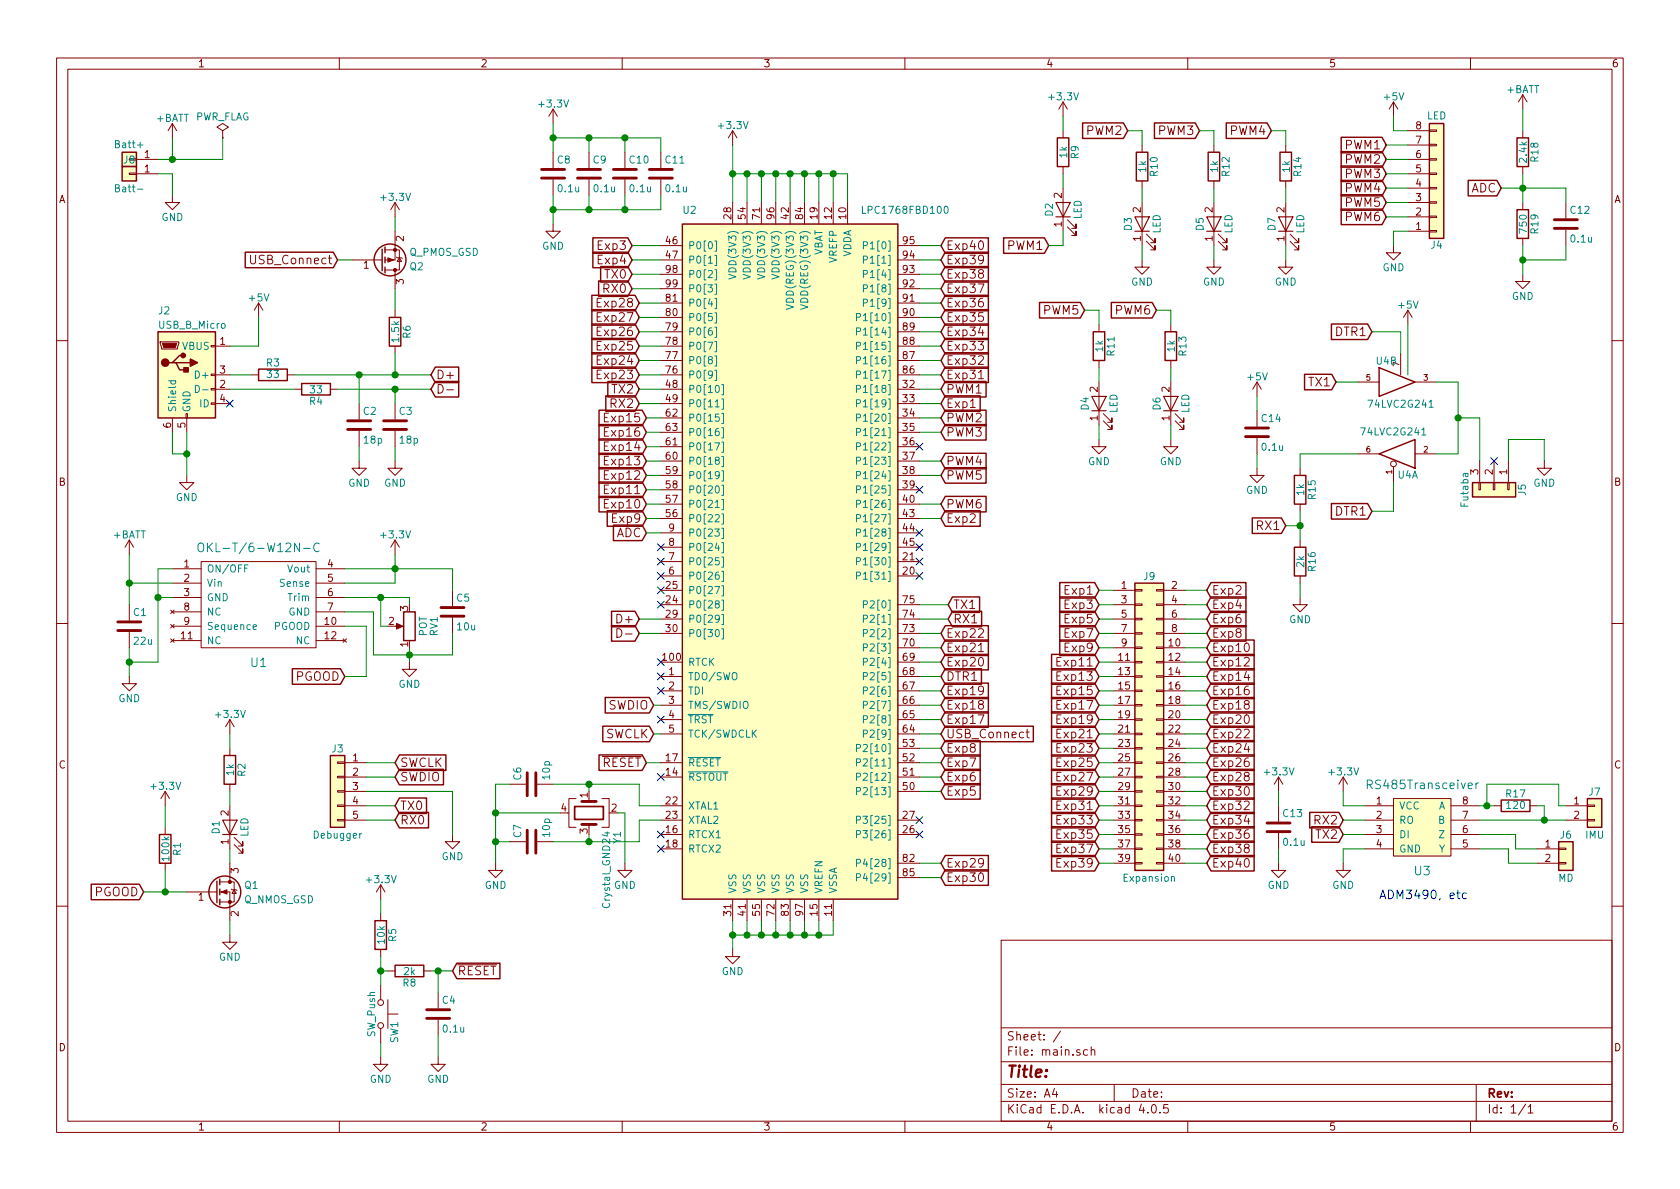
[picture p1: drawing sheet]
<svg xmlns="http://www.w3.org/2000/svg" width="297mm" height="210mm" viewBox="0 0 297 210" stroke-linecap="round" stroke-linejoin="round" font-family="sans-serif">
<defs><g id="words">
<text font-size="2.8" fill="#840000" x="178" y="190.5">Title:</text>
<g font-size="2.1" fill="#840000">
<text x="192.1" y="23.9">PWM2</text>
<text x="204.8" y="23.9">PWM3</text>
<text x="217.5" y="23.9">PWM4</text>
<text x="237.8" y="26.4">PWM1</text>
<text x="237.8" y="29">PWM2</text>
<text x="237.8" y="31.5">PWM3</text>
<text x="237.8" y="34">PWM4</text>
<text x="259.9" y="34">ADC</text>
<text x="237.8" y="36.6">PWM5</text>
<text x="237.8" y="39.1">PWM6</text>
<text x="44.6" y="46.7">USB_Connect</text>
<text x="105.8" y="44.2">Exp3</text>
<text x="105.8" y="46.7">Exp4</text>
<text x="167.3" y="46.7">Exp39</text>
<text x="167.3" y="44.2">Exp40</text>
<text x="178.1" y="44.2">PWM1</text>
<text x="106.7" y="51.8">RX0</text>
<text x="107" y="49.3">TX0</text>
<text x="167.3" y="51.8">Exp37</text>
<text x="167.3" y="49.3">Exp38</text>
<text x="105.9" y="59.4">Exp26</text>
<text x="105.9" y="56.9">Exp27</text>
<text x="105.9" y="54.4">Exp28</text>
<text x="167.3" y="59.4">Exp34</text>
<text x="167.3" y="56.9">Exp35</text>
<text x="167.3" y="54.4">Exp36</text>
<text x="184.5" y="55.6">PWM5</text>
<text x="197.2" y="55.6">PWM6</text>
<text x="236.1" y="59.4">DTR1</text>
<text x="105.9" y="64.5">Exp24</text>
<text x="105.9" y="62">Exp25</text>
<text x="167.3" y="64.5">Exp32</text>
<text x="167.3" y="62">Exp33</text>
<text x="77.1" y="67.1">D+</text>
<text x="105.9" y="67.1">Exp23</text>
<text x="108.2" y="69.6">TX2</text>
<text x="167.3" y="69.6">PWM1</text>
<text x="167.3" y="67.1">Exp31</text>
<text x="231.4" y="68.3">TX1</text>
<text x="107.1" y="77.2">Exp16</text>
<text x="107.1" y="74.7">Exp15</text>
<text x="108" y="72.1">RX2</text>
<text x="167.3" y="74.7">PWM2</text>
<text x="167.3" y="77.2">PWM3</text>
<text x="167.3" y="72.1">Exp1</text>
<text x="107.1" y="82.3">Exp13</text>
<text x="107.1" y="79.8">Exp14</text>
<text x="167.3" y="82.3">PWM4</text>
<text x="107.1" y="89.9">Exp10</text>
<text x="107.1" y="87.4">Exp11</text>
<text x="107.1" y="84.8">Exp12</text>
<text x="167.3" y="84.8">PWM5</text>
<text x="167.3" y="89.9">PWM6</text>
<text x="108.3" y="92.5">Exp9</text>
<text x="108.8" y="95">ADC</text>
<text x="167.3" y="92.5">Exp2</text>
<text x="222.3" y="93.7">RX1</text>
<text x="236.1" y="91.2">DTR1</text>
<text x="168.6" y="107.7">TX1</text>
<text x="188.3" y="105.2">Exp1</text>
<text x="188.3" y="107.7">Exp3</text>
<text x="214.3" y="105.2">Exp2</text>
<text x="214.3" y="107.7">Exp4</text>
<text x="109.3" y="110.2">D+</text>
<text x="167.3" y="112.8">Exp22</text>
<text x="168.6" y="110.2">RX1</text>
<text x="188.3" y="110.2">Exp5</text>
<text x="188.3" y="112.8">Exp7</text>
<text x="214.3" y="110.2">Exp6</text>
<text x="214.3" y="112.8">Exp8</text>
<text x="167.3" y="117.9">Exp20</text>
<text x="167.3" y="115.3">Exp21</text>
<text x="187.1" y="117.9">Exp11</text>
<text x="188.3" y="115.3">Exp9</text>
<text x="214.3" y="115.3">Exp10</text>
<text x="214.3" y="117.9">Exp12</text>
<text x="52.1" y="120.4">PGOOD</text>
<text x="107.5" y="125.5">SWDIO</text>
<text x="167.3" y="120.4">DTR1</text>
<text x="167.3" y="125.5">Exp18</text>
<text x="167.3" y="122.9">Exp19</text>
<text x="187.1" y="120.4">Exp13</text>
<text x="187.1" y="122.9">Exp15</text>
<text x="187.1" y="125.5">Exp17</text>
<text x="214.3" y="120.4">Exp14</text>
<text x="214.3" y="122.9">Exp16</text>
<text x="214.3" y="125.5">Exp18</text>
<text x="106.9" y="130.6">SWCLK</text>
<text x="167.3" y="130.6">USB_Connect</text>
<text x="167.3" y="128">Exp17</text>
<text x="187.1" y="128">Exp19</text>
<text x="187.1" y="130.6">Exp21</text>
<text x="214.3" y="128">Exp20</text>
<text x="214.3" y="130.6">Exp22</text>
<text x="70.8" y="135.6">SWCLK</text>
<text x="106.3" y="135.6">RESET</text>
<text x="167.3" y="135.6">Exp7</text>
<text x="167.3" y="133.1">Exp8</text>
<text x="187.1" y="133.1">Exp23</text>
<text x="187.1" y="135.6">Exp25</text>
<text x="214.3" y="133.1">Exp24</text>
<text x="214.3" y="135.6">Exp26</text>
<text x="70.8" y="138.2">SWDIO</text>
<text x="70.8" y="143.3">TX0</text>
<text x="167.3" y="140.7">Exp5</text>
<text x="167.3" y="138.2">Exp6</text>
<text x="187.1" y="138.2">Exp27</text>
<text x="187.1" y="140.7">Exp29</text>
<text x="187.1" y="143.3">Exp31</text>
<text x="214.3" y="138.2">Exp28</text>
<text x="214.3" y="140.7">Exp30</text>
<text x="214.3" y="143.3">Exp32</text>
<text x="70.8" y="145.8">RX0</text>
<text x="187.1" y="145.8">Exp33</text>
<text x="187.1" y="148.3">Exp35</text>
<text x="214.3" y="145.8">Exp34</text>
<text x="214.3" y="148.3">Exp36</text>
<text x="232.4" y="145.8">RX2</text>
<text x="232.7" y="148.3">TX2</text>
<text x="167.3" y="153.4">Exp29</text>
<text x="167.3" y="156">Exp30</text>
<text x="187.1" y="150.9">Exp37</text>
<text x="187.1" y="153.4">Exp39</text>
<text x="214.3" y="150.9">Exp38</text>
<text x="214.3" y="153.4">Exp40</text>
<text x="16.6" y="158.5">PGOOD</text>
<text x="80.9" y="172.5">RESET</text>
<text x="178" y="184">Sheet: /</text>
<text x="178" y="186.7">File: main.sch</text>
<text x="178" y="196.9">KiCad E.D.A. kicad 4.0.5</text>
<text x="178" y="194.1">Size: A4</text>
<text x="200" y="194.1">Date:</text>
<text x="263" y="194.1">Rev:</text>
<text x="263" y="196.9">Id: 1/1</text>
</g>
<g font-size="2.1" fill="#008484">
<text x="37.2" y="97.6">OKL-T/6-W12N-C</text>
<text x="44.4" y="118">U1</text>
<text x="242.3" y="139.5">RS485Transceiver</text>
<text x="250.1" y="154.8">U3</text>
</g>
<text font-size="2.1" fill="#0000c2" x="243.8" y="159">ADM3490, etc</text>
<g font-size="1.8" fill="#840000">
<text x="35" y="11.9">1</text>
<text x="85" y="11.9">2</text>
<text x="135" y="11.9">3</text>
<text x="185" y="11.9">4</text>
<text x="235" y="11.9">5</text>
<text x="285" y="11.9">6</text>
<text x="250.3" y="22.9">8</text>
<text x="25.6" y="27.9">1</text>
<text x="250.3" y="27.9">6</text>
<text x="250.3" y="25.4">7</text>
<text x="10.4" y="35.9">A</text>
<text x="25.6" y="30.5">1</text>
<text x="187.7" y="35" transform="rotate(-90 187.7 35)">2</text>
<text x="250.3" y="35.6">3</text>
<text x="250.3" y="33">4</text>
<text x="250.3" y="30.5">5</text>
<text x="285.4" y="35.9">A</text>
<text x="129.3" y="38.7" transform="rotate(-90 129.3 38.7)">28</text>
<text x="131.8" y="38.7" transform="rotate(-90 131.8 38.7)">54</text>
<text x="134.4" y="38.7" transform="rotate(-90 134.4 38.7)">71</text>
<text x="136.9" y="38.7" transform="rotate(-90 136.9 38.7)">96</text>
<text x="139.4" y="38.7" transform="rotate(-90 139.4 38.7)">42</text>
<text x="142" y="38.7" transform="rotate(-90 142 38.7)">84</text>
<text x="144.5" y="38.7" transform="rotate(-90 144.5 38.7)">19</text>
<text x="147.1" y="38.7" transform="rotate(-90 147.1 38.7)">12</text>
<text x="149.6" y="38.7" transform="rotate(-90 149.6 38.7)">10</text>
<text x="187.7" y="40.1" transform="rotate(-90 187.7 40.1)">1</text>
<text x="201.7" y="37.6" transform="rotate(-90 201.7 37.6)">2</text>
<text x="214.4" y="37.6" transform="rotate(-90 214.4 37.6)">2</text>
<text x="227.1" y="37.6" transform="rotate(-90 227.1 37.6)">2</text>
<text x="250.3" y="40.6">1</text>
<text x="250.3" y="38.1">2</text>
<text x="64.3" y="47.5">1</text>
<text x="71.4" y="42.6" transform="rotate(-90 71.4 42.6)">2</text>
<text x="117.8" y="43.2">46</text>
<text x="117.8" y="45.7">47</text>
<text x="159.7" y="45.7">94</text>
<text x="159.7" y="43.2">95</text>
<text x="201.7" y="42.6" transform="rotate(-90 201.7 42.6)">1</text>
<text x="214.4" y="42.6" transform="rotate(-90 214.4 42.6)">1</text>
<text x="227.1" y="42.6" transform="rotate(-90 227.1 42.6)">1</text>
<text x="71.4" y="50.3" transform="rotate(-90 71.4 50.3)">3</text>
<text x="117.8" y="53.3">81</text>
<text x="117.8" y="48.3">98</text>
<text x="117.8" y="50.8">99</text>
<text x="159.7" y="53.3">91</text>
<text x="159.7" y="50.8">92</text>
<text x="159.7" y="48.3">93</text>
<text x="117.8" y="55.9">80</text>
<text x="117.8" y="58.4">79</text>
<text x="159.7" y="55.9">90</text>
<text x="159.7" y="58.4">89</text>
<text x="38.9" y="61">1</text>
<text x="117.8" y="63.5">77</text>
<text x="117.8" y="61">78</text>
<text x="159.7" y="63.5">87</text>
<text x="159.7" y="61">88</text>
<text x="38.9" y="68.6">2</text>
<text x="38.9" y="66">3</text>
<text x="38.9" y="71.1">4</text>
<text x="117.8" y="66">76</text>
<text x="117.8" y="68.6">48</text>
<text x="117.8" y="71.1">49</text>
<text x="159.7" y="68.6">32</text>
<text x="159.7" y="71.1">33</text>
<text x="159.7" y="66">86</text>
<text x="194.1" y="69.3" transform="rotate(-90 194.1 69.3)">2</text>
<text x="206.8" y="69.3" transform="rotate(-90 206.8 69.3)">2</text>
<text x="30.2" y="75.7" transform="rotate(-90 30.2 75.7)">6</text>
<text x="32.8" y="75.7" transform="rotate(-90 32.8 75.7)">5</text>
<text x="117.8" y="73.7">62</text>
<text x="117.8" y="76.2">63</text>
<text x="159.7" y="73.7">34</text>
<text x="159.7" y="76.2">35</text>
<text x="194.1" y="74.4" transform="rotate(-90 194.1 74.4)">1</text>
<text x="206.8" y="74.4" transform="rotate(-90 206.8 74.4)">1</text>
<text x="117.8" y="81.3">60</text>
<text x="117.8" y="78.7">61</text>
<text x="117.8" y="83.8">59</text>
<text x="159.7" y="78.7">36</text>
<text x="159.7" y="81.3">37</text>
<text x="159.7" y="83.8">38</text>
<text x="261.4" y="83.9" transform="rotate(-90 261.4 83.9)">3</text>
<text x="263.9" y="83.9" transform="rotate(-90 263.9 83.9)">2</text>
<text x="266.4" y="83.9" transform="rotate(-90 266.4 83.9)">1</text>
<text x="10.4" y="85.9">B</text>
<text x="117.8" y="88.9">57</text>
<text x="117.8" y="86.4">58</text>
<text x="159.7" y="88.9">40</text>
<text x="159.7" y="86.4">39</text>
<text x="285.4" y="85.9">B</text>
<text x="117.8" y="91.4">56</text>
<text x="118.3" y="94">9</text>
<text x="159.7" y="91.4">43</text>
<text x="159.7" y="94">44</text>
<text x="32.5" y="100.3">1</text>
<text x="57.9" y="100.3">4</text>
<text x="118.3" y="101.6">6</text>
<text x="118.3" y="99.1">7</text>
<text x="118.3" y="96.5">8</text>
<text x="159.7" y="101.6">20</text>
<text x="159.7" y="99.1">21</text>
<text x="159.7" y="96.5">45</text>
<text x="32.5" y="102.9">2</text>
<text x="32.5" y="105.4">3</text>
<text x="32.5" y="107.9">8</text>
<text x="57.9" y="102.9">5</text>
<text x="57.9" y="105.4">6</text>
<text x="57.9" y="107.9">7</text>
<text x="117.8" y="106.7">24</text>
<text x="117.8" y="104.1">25</text>
<text x="159.7" y="106.7">75</text>
<text x="198.3" y="104.1">1</text>
<text x="198.3" y="106.7">3</text>
<text x="207.2" y="104.1">2</text>
<text x="207.2" y="106.7">4</text>
<text x="32.1" y="113">11</text>
<text x="32.5" y="110.5">9</text>
<text x="57.5" y="110.5">10</text>
<text x="57.5" y="113">12</text>
<text x="68.7" y="110.5">2</text>
<text x="72.1" y="108" transform="rotate(-90 72.1 108)">3</text>
<text x="117.8" y="111.8">30</text>
<text x="117.8" y="109.2">29</text>
<text x="159.7" y="111.8">73</text>
<text x="159.7" y="109.2">74</text>
<text x="198.3" y="109.2">5</text>
<text x="198.3" y="111.8">7</text>
<text x="207.2" y="109.2">6</text>
<text x="207.2" y="111.8">8</text>
<text x="72.1" y="114.4" transform="rotate(-90 72.1 114.4)">1</text>
<text x="117.3" y="116.8">100</text>
<text x="118.3" y="119.4">1</text>
<text x="159.7" y="114.3">70</text>
<text x="159.7" y="119.4">68</text>
<text x="159.7" y="116.8">69</text>
<text x="197.8" y="116.8">11</text>
<text x="197.8" y="119.4">13</text>
<text x="198.3" y="114.3">9</text>
<text x="206.7" y="114.3">10</text>
<text x="206.7" y="116.8">12</text>
<text x="206.7" y="119.4">14</text>
<text x="118.3" y="121.9">2</text>
<text x="118.3" y="124.5">3</text>
<text x="159.7" y="124.5">66</text>
<text x="159.7" y="121.9">67</text>
<text x="197.8" y="121.9">15</text>
<text x="197.8" y="124.5">17</text>
<text x="206.7" y="121.9">16</text>
<text x="206.7" y="124.5">18</text>
<text x="118.3" y="127">4</text>
<text x="118.3" y="129.5">5</text>
<text x="159.7" y="129.5">64</text>
<text x="159.7" y="127">65</text>
<text x="197.8" y="129.5">21</text>
<text x="197.8" y="127">19</text>
<text x="206.7" y="127">20</text>
<text x="206.7" y="129.5">22</text>
<text x="10.4" y="135.9">C</text>
<text x="62.4" y="134.6">1</text>
<text x="62.4" y="137.2">2</text>
<text x="117.8" y="137.2">14</text>
<text x="117.8" y="134.6">17</text>
<text x="159.7" y="137.2">51</text>
<text x="159.7" y="134.6">52</text>
<text x="159.7" y="132.1">53</text>
<text x="197.8" y="132.1">23</text>
<text x="197.8" y="134.6">25</text>
<text x="197.8" y="137.2">27</text>
<text x="206.7" y="132.1">24</text>
<text x="206.7" y="134.6">26</text>
<text x="206.7" y="137.2">28</text>
<text x="285.4" y="135.9">C</text>
<text x="62.4" y="139.7">3</text>
<text x="62.4" y="142.2">4</text>
<text x="99.2" y="143.5">4</text>
<text x="103.9" y="141.1" transform="rotate(-90 103.9 141.1)">1</text>
<text x="108.1" y="143.5">2</text>
<text x="117.8" y="142.2">22</text>
<text x="159.7" y="139.7">50</text>
<text x="197.8" y="142.2">31</text>
<text x="197.8" y="139.7">29</text>
<text x="206.7" y="139.7">30</text>
<text x="206.7" y="142.2">32</text>
<text x="243.4" y="142.2">1</text>
<text x="258.6" y="142.2">8</text>
<text x="278.3" y="142.2">1</text>
<text x="40.4" y="149.3" transform="rotate(-90 40.4 149.3)">1</text>
<text x="40.4" y="144.2" transform="rotate(-90 40.4 144.2)">2</text>
<text x="62.4" y="144.8">5</text>
<text x="103.9" y="147.4" transform="rotate(-90 103.9 147.4)">3</text>
<text x="117.8" y="144.8">23</text>
<text x="117.8" y="147.3">16</text>
<text x="117.8" y="149.9">18</text>
<text x="159.7" y="147.3">26</text>
<text x="159.7" y="144.8">27</text>
<text x="197.8" y="144.8">33</text>
<text x="197.8" y="147.3">35</text>
<text x="197.8" y="149.9">37</text>
<text x="206.7" y="144.8">34</text>
<text x="206.7" y="147.3">36</text>
<text x="206.7" y="149.9">38</text>
<text x="243.4" y="144.8">2</text>
<text x="243.4" y="147.3">3</text>
<text x="243.4" y="149.9">4</text>
<text x="258.6" y="149.9">5</text>
<text x="258.6" y="147.3">6</text>
<text x="258.6" y="144.8">7</text>
<text x="273.2" y="149.9">1</text>
<text x="278.3" y="144.8">2</text>
<text x="42.2" y="154.4" transform="rotate(-90 42.2 154.4)">3</text>
<text x="159.7" y="152.4">82</text>
<text x="159.7" y="154.9">85</text>
<text x="197.8" y="152.4">39</text>
<text x="206.7" y="152.4">40</text>
<text x="273.2" y="152.4">2</text>
<text x="35.1" y="159.3">1</text>
<text x="129.3" y="161.9" transform="rotate(-90 129.3 161.9)">31</text>
<text x="131.8" y="161.9" transform="rotate(-90 131.8 161.9)">41</text>
<text x="134.4" y="161.9" transform="rotate(-90 134.4 161.9)">55</text>
<text x="136.9" y="161.9" transform="rotate(-90 136.9 161.9)">72</text>
<text x="139.4" y="161.9" transform="rotate(-90 139.4 161.9)">83</text>
<text x="142" y="161.9" transform="rotate(-90 142 161.9)">97</text>
<text x="144.5" y="161.9" transform="rotate(-90 144.5 161.9)">15</text>
<text x="147.1" y="161.9" transform="rotate(-90 147.1 161.9)">11</text>
<text x="42.2" y="162" transform="rotate(-90 42.2 162)">2</text>
<text x="10.4" y="185.9">D</text>
<text x="285.4" y="185.9">D</text>
<text x="35" y="199.9">1</text>
<text x="85" y="199.9">2</text>
<text x="135" y="199.9">3</text>
<text x="185" y="199.9">4</text>
<text x="235" y="199.9">5</text>
<text x="285" y="199.9">6</text>
</g>
<g font-size="1.8" fill="#008484">
<text x="185.6" y="17.7">+3.3V</text>
<text x="244.8" y="17.7">+5V</text>
<text x="266.4" y="16.5">+BATT</text>
<text x="27.6" y="21.5">+BATT</text>
<text x="34.4" y="21.3">PWR_FLAG</text>
<text x="95.5" y="19">+3.3V</text>
<text x="127.2" y="22.8">+3.3V</text>
<text x="252.2" y="21.1">LED</text>
<text x="20.6" y="26.2">Batt+</text>
<text x="21.9" y="28.9">J8</text>
<text x="98.6" y="28.9">C8</text>
<text x="104.9" y="28.9">C9</text>
<text x="111.4" y="28.9">C10</text>
<text x="117.7" y="28.9">C11</text>
<text x="188.7" y="27.9" transform="rotate(-90 188.7 27.9)">1k</text>
<text x="190.7" y="28" transform="rotate(-90 190.7 28)">R9</text>
<text x="270" y="28.6" transform="rotate(-90 270 28.6)">2.4k</text>
<text x="272" y="28.5" transform="rotate(-90 272 28.5)">R18</text>
<text x="20.8" y="34">Batt-</text>
<text x="21.9" y="31.3">J1</text>
<text x="67.5" y="35.5">+3.3V</text>
<text x="98.8" y="34">0.1u</text>
<text x="105.1" y="34">0.1u</text>
<text x="111.5" y="34">0.1u</text>
<text x="117.8" y="34">0.1u</text>
<text x="202.6" y="30.4" transform="rotate(-90 202.6 30.4)">1k</text>
<text x="204.7" y="31.1" transform="rotate(-90 204.7 31.1)">R10</text>
<text x="215.3" y="30.4" transform="rotate(-90 215.3 30.4)">1k</text>
<text x="217.4" y="31.1" transform="rotate(-90 217.4 31.1)">R12</text>
<text x="228" y="30.4" transform="rotate(-90 228 30.4)">1k</text>
<text x="230.1" y="31.1" transform="rotate(-90 230.1 31.1)">R14</text>
<text x="28.5" y="39.1">GND</text>
<text x="120.8" y="37.8">U2</text>
<text x="153" y="37.8">LPC1768FBD100</text>
<text x="186.1" y="38.2" transform="rotate(-90 186.1 38.2)">D2</text>
<text x="191.2" y="38.8" transform="rotate(-90 191.2 38.8)">LED</text>
<text x="200.1" y="40.7" transform="rotate(-90 200.1 40.7)">D3</text>
<text x="205.2" y="41.3" transform="rotate(-90 205.2 41.3)">LED</text>
<text x="212.8" y="40.7" transform="rotate(-90 212.8 40.7)">D5</text>
<text x="217.9" y="41.3" transform="rotate(-90 217.9 41.3)">LED</text>
<text x="225.5" y="40.7" transform="rotate(-90 225.5 40.7)">D7</text>
<text x="230.6" y="41.3" transform="rotate(-90 230.6 41.3)">LED</text>
<text x="270" y="41.1" transform="rotate(-90 270 41.1)">750</text>
<text x="272" y="41.2" transform="rotate(-90 272 41.2)">R19</text>
<text x="277.7" y="37.8">C12</text>
<text x="72.3" y="45.2">Q_PMOS_GSD</text>
<text x="72.5" y="47.8">Q2</text>
<text x="95.8" y="44.1">GND</text>
<text x="121.7" y="44.1">P0[0]</text>
<text x="121.7" y="46.6">P0[1]</text>
<text x="145.4" y="45.5" transform="rotate(-90 145.4 45.5)">VBAT</text>
<text x="148" y="46.5" transform="rotate(-90 148 46.5)">VREFP</text>
<text x="150.5" y="45.6" transform="rotate(-90 150.5 45.6)">VDDA</text>
<text x="153.4" y="46.6">P1[1]</text>
<text x="153.4" y="44.1">P1[0]</text>
<text x="244.4" y="47.9">GND</text>
<text x="253" y="44">J4</text>
<text x="277.8" y="42.9">0.1u</text>
<text x="44.1" y="53.3">+5V</text>
<text x="121.7" y="49.1">P0[2]</text>
<text x="121.7" y="51.7">P0[3]</text>
<text x="130.2" y="48.7" transform="rotate(-90 130.2 48.7)">VDD(3V3)</text>
<text x="132.7" y="48.7" transform="rotate(-90 132.7 48.7)">VDD(3V3)</text>
<text x="135.3" y="48.7" transform="rotate(-90 135.3 48.7)">VDD(3V3)</text>
<text x="137.8" y="48.7" transform="rotate(-90 137.8 48.7)">VDD(3V3)</text>
<text x="140.3" y="53.7" transform="rotate(-90 140.3 53.7)">VDD(REG)(3V3)</text>
<text x="142.9" y="53.7" transform="rotate(-90 142.9 53.7)">VDD(REG)(3V3)</text>
<text x="153.4" y="51.7">P1[8]</text>
<text x="153.4" y="49.1">P1[4]</text>
<text x="200" y="50.5">GND</text>
<text x="212.7" y="50.5">GND</text>
<text x="225.4" y="50.5">GND</text>
<text x="267.3" y="53">GND</text>
<text x="28.1" y="55.6">J2</text>
<text x="28.1" y="58.1">USB_B_Micro</text>
<text x="72.6" y="59.8" transform="rotate(-90 72.6 59.8)">R6</text>
<text x="121.7" y="56.8">P0[5]</text>
<text x="121.7" y="54.2">P0[4]</text>
<text x="121.7" y="59.3">P0[6]</text>
<text x="152.4" y="56.8">P1[10]</text>
<text x="152.4" y="59.3">P1[14]</text>
<text x="153.4" y="54.2">P1[9]</text>
<text x="247.3" y="54.6">+5V</text>
<text x="32.2" y="61.8">VBUS</text>
<text x="47.1" y="64.8">R3</text>
<text x="70.6" y="60.4" transform="rotate(-90 70.6 60.4)">1.5k</text>
<text x="121.7" y="64.4">P0[8]</text>
<text x="121.7" y="61.8">P0[7]</text>
<text x="152.4" y="64.4">P1[16]</text>
<text x="152.4" y="61.8">P1[15]</text>
<text x="195" y="62.2" transform="rotate(-90 195 62.2)">1k</text>
<text x="197.1" y="62.8" transform="rotate(-90 197.1 62.8)">R11</text>
<text x="207.7" y="62.2" transform="rotate(-90 207.7 62.2)">1k</text>
<text x="209.8" y="62.8" transform="rotate(-90 209.8 62.8)">R13</text>
<text x="243.4" y="64.5">U4B</text>
<text x="34.8" y="66.9">D+</text>
<text x="47.3" y="66.8">33</text>
<text x="54.8" y="71.6">R4</text>
<text x="54.9" y="69.5">33</text>
<text x="121.7" y="66.9">P0[9]</text>
<text x="121.7" y="69.5">P0[10]</text>
<text x="152.4" y="69.5">P1[18]</text>
<text x="152.4" y="66.9">P1[17]</text>
<text x="220.6" y="67.3">+5V</text>
<text x="31.1" y="72.9" transform="rotate(-90 31.1 72.9)">Shield</text>
<text x="33.7" y="72.9" transform="rotate(-90 33.7 72.9)">GND</text>
<text x="35.3" y="72">ID</text>
<text x="64.3" y="73.3">C2</text>
<text x="70.6" y="73.3">C3</text>
<text x="121.7" y="74.5">P0[15]</text>
<text x="121.7" y="77.1">P0[16]</text>
<text x="121.7" y="72">P0[11]</text>
<text x="152.4" y="72">P1[19]</text>
<text x="152.4" y="74.5">P1[20]</text>
<text x="152.4" y="77.1">P1[21]</text>
<text x="192.5" y="72.5" transform="rotate(-90 192.5 72.5)">D4</text>
<text x="197.6" y="73.1" transform="rotate(-90 197.6 73.1)">LED</text>
<text x="205.2" y="72.5" transform="rotate(-90 205.2 72.5)">D6</text>
<text x="210.3" y="73.1" transform="rotate(-90 210.3 73.1)">LED</text>
<text x="223.1" y="74.6">C14</text>
<text x="240.9" y="77">74LVC2G241</text>
<text x="242.2" y="72.1">74LVC2G241</text>
<text x="64.4" y="78.4">18p</text>
<text x="70.7" y="78.4">18p</text>
<text x="121.7" y="82.2">P0[18]</text>
<text x="121.7" y="79.6">P0[17]</text>
<text x="152.4" y="79.6">P1[22]</text>
<text x="152.4" y="82.2">P1[23]</text>
<text x="192.4" y="82.2">GND</text>
<text x="205.1" y="82.2">GND</text>
<text x="223.2" y="79.7">0.1u</text>
<text x="31.1" y="88.6">GND</text>
<text x="61.5" y="86">GND</text>
<text x="67.9" y="86">GND</text>
<text x="121.7" y="89.8">P0[21]</text>
<text x="121.7" y="87.2">P0[20]</text>
<text x="121.7" y="84.7">P0[19]</text>
<text x="152.4" y="89.8">P1[26]</text>
<text x="152.4" y="84.7">P1[24]</text>
<text x="152.4" y="87.2">P1[25]</text>
<text x="220.3" y="87.3">GND</text>
<text x="230.6" y="87.6" transform="rotate(-90 230.6 87.6)">1k</text>
<text x="232.6" y="88.2" transform="rotate(-90 232.6 88.2)">R15</text>
<text x="247.1" y="84.6">U4A</text>
<text x="259.6" y="89.5" transform="rotate(-90 259.6 89.5)">Futaba</text>
<text x="269.8" y="87.6" transform="rotate(-90 269.8 87.6)">J5</text>
<text x="271.1" y="86">GND</text>
<text x="20" y="95.2">+BATT</text>
<text x="67.5" y="95.2">+3.3V</text>
<text x="121.7" y="94.9">P0[23]</text>
<text x="121.7" y="92.3">P0[22]</text>
<text x="152.4" y="92.3">P1[27]</text>
<text x="152.4" y="94.9">P1[28]</text>
<text x="36.6" y="101.2">ON/OFF</text>
<text x="50.9" y="101.2">Vout</text>
<text x="121.7" y="99.9">P0[25]</text>
<text x="121.7" y="97.4">P0[24]</text>
<text x="152.4" y="99.9">P1[30]</text>
<text x="152.4" y="97.4">P1[29]</text>
<text x="230.6" y="100.3" transform="rotate(-90 230.6 100.3)">2k</text>
<text x="232.6" y="100.9" transform="rotate(-90 232.6 100.9)">R16</text>
<text x="36.6" y="103.8">Vin</text>
<text x="36.6" y="106.3">GND</text>
<text x="49.7" y="103.8">Sense</text>
<text x="51" y="106.3">Trim</text>
<text x="80.8" y="106.4">C5</text>
<text x="121.7" y="102.5">P0[26]</text>
<text x="121.7" y="107.6">P0[28]</text>
<text x="121.7" y="105">P0[27]</text>
<text x="152.4" y="102.5">P1[31]</text>
<text x="153.4" y="107.6">P2[0]</text>
<text x="202.2" y="102.6">J9</text>
<text x="23.6" y="108.9">C1</text>
<text x="23.7" y="114">22u</text>
<text x="36.6" y="108.8">NC</text>
<text x="36.6" y="111.4">Sequence</text>
<text x="36.6" y="113.9">NC</text>
<text x="48.3" y="111.4">PGOOD</text>
<text x="50.9" y="108.8">GND</text>
<text x="52.3" y="113.9">NC</text>
<text x="75.5" y="112.5" transform="rotate(-90 75.5 112.5)">POT</text>
<text x="77.4" y="112.4" transform="rotate(-90 77.4 112.4)">RV1</text>
<text x="80.9" y="111.4">10u</text>
<text x="121.7" y="112.6">P0[30]</text>
<text x="121.7" y="110.1">P0[29]</text>
<text x="153.4" y="112.6">P2[2]</text>
<text x="153.4" y="110.1">P2[1]</text>
<text x="227.9" y="110.2">GND</text>
<text x="121.7" y="117.7">RTCK</text>
<text x="153.4" y="115.2">P2[3]</text>
<text x="153.4" y="117.7">P2[4]</text>
<text x="20.9" y="124.1">GND</text>
<text x="70.4" y="121.6">GND</text>
<text x="121.7" y="120.3">TDO/SWO</text>
<text x="121.7" y="122.8">TDI</text>
<text x="121.7" y="125.3">TMS/SWDIO</text>
<text x="153.4" y="125.3">P2[7]</text>
<text x="153.4" y="122.8">P2[6]</text>
<text x="153.4" y="120.3">P2[5]</text>
<text x="38.3" y="126.9">+3.3V</text>
<text x="121.7" y="127.9">TRST</text>
<text x="121.7" y="130.4">TCK/SWDCLK</text>
<text x="153.4" y="130.4">P2[9]</text>
<text x="153.4" y="127.9">P2[8]</text>
<text x="41.4" y="137.1" transform="rotate(-90 41.4 137.1)">1k</text>
<text x="43.4" y="137.3" transform="rotate(-90 43.4 137.3)">R2</text>
<text x="58.7" y="133">J3</text>
<text x="92.2" y="137.9" transform="rotate(-90 92.2 137.9)">C6</text>
<text x="97.2" y="137.8" transform="rotate(-90 97.2 137.8)">10p</text>
<text x="121.7" y="135.5">RESET</text>
<text x="152.4" y="135.5">P2[11]</text>
<text x="152.4" y="133">P2[10]</text>
<text x="223.7" y="137.1">+3.3V</text>
<text x="235.2" y="137.1">+3.3V</text>
<text x="26.9" y="139.6">+3.3V</text>
<text x="121.7" y="143.1">XTAL1</text>
<text x="121.7" y="138">RSTOUT</text>
<text x="152.4" y="140.6">P2[13]</text>
<text x="152.4" y="138">P2[12]</text>
<text x="247.4" y="143.1">VCC</text>
<text x="254.3" y="143.1">A</text>
<text x="266.3" y="141">R17</text>
<text x="266.5" y="143">120</text>
<text x="281" y="140.7">J7</text>
<text x="38.8" y="147.4" transform="rotate(-90 38.8 147.4)">D1</text>
<text x="43.9" y="148" transform="rotate(-90 43.9 148)">LED</text>
<text x="55.5" y="148.3">Debugger</text>
<text x="92.2" y="148.1" transform="rotate(-90 92.2 148.1)">C7</text>
<text x="97.2" y="147.9" transform="rotate(-90 97.2 147.9)">10p</text>
<text x="109.8" y="149.1" transform="rotate(-90 109.8 149.1)">Y1</text>
<text x="121.7" y="145.7">XTAL2</text>
<text x="121.7" y="148.2">RTCX1</text>
<text x="152.4" y="148.2">P3[26]</text>
<text x="152.4" y="145.7">P3[25]</text>
<text x="226.9" y="144.5">C13</text>
<text x="227" y="149.5">0.1u</text>
<text x="247.4" y="145.7">RO</text>
<text x="247.4" y="148.2">DI</text>
<text x="254.3" y="145.7">B</text>
<text x="254.4" y="148.2">Z</text>
<text x="275.9" y="148.3">J6</text>
<text x="280.3" y="148.3">IMU</text>
<text x="29.9" y="152.1" transform="rotate(-90 29.9 152.1)">100k</text>
<text x="32" y="151.2" transform="rotate(-90 32 151.2)">R1</text>
<text x="78.1" y="152.1">GND</text>
<text x="121.7" y="150.7">RTCX2</text>
<text x="152.4" y="153.3">P4[28]</text>
<text x="152.4" y="155.8">P4[29]</text>
<text x="198.7" y="155.9">Expansion</text>
<text x="247.4" y="150.7">GND</text>
<text x="254.4" y="150.7">Y</text>
<text x="275.5" y="155.9">MD</text>
<text x="43.1" y="159.7">Q_NMOS_GSD</text>
<text x="43.3" y="157.2">Q1</text>
<text x="65" y="156.2">+3.3V</text>
<text x="85.7" y="157.2">GND</text>
<text x="107.8" y="160.3" transform="rotate(-90 107.8 160.3)">Crystal_GND24</text>
<text x="108.5" y="157.2">GND</text>
<text x="130.2" y="158" transform="rotate(-90 130.2 158)">VSS</text>
<text x="132.7" y="158" transform="rotate(-90 132.7 158)">VSS</text>
<text x="135.3" y="158" transform="rotate(-90 135.3 158)">VSS</text>
<text x="137.8" y="158" transform="rotate(-90 137.8 158)">VSS</text>
<text x="140.3" y="158" transform="rotate(-90 140.3 158)">VSS</text>
<text x="142.9" y="158" transform="rotate(-90 142.9 158)">VSS</text>
<text x="145.4" y="158" transform="rotate(-90 145.4 158)">VREFN</text>
<text x="148" y="158" transform="rotate(-90 148 158)">VSSA</text>
<text x="224.1" y="157.2">GND</text>
<text x="235.5" y="157.2">GND</text>
<text x="68" y="166.8" transform="rotate(-90 68 166.8)">10k</text>
<text x="70.1" y="166.5" transform="rotate(-90 70.1 166.5)">R5</text>
<text x="38.7" y="169.9">GND</text>
<text x="71.4" y="172.4">2k</text>
<text x="127.6" y="172.4">GND</text>
<text x="71.3" y="174.4">R8</text>
<text x="78.2" y="177.5">C4</text>
<text x="66.3" y="183.4" transform="rotate(-90 66.3 183.4)">SW_Push</text>
<text x="70.4" y="184.4" transform="rotate(-90 70.4 184.4)">SW1</text>
<text x="78.4" y="182.6">0.1u</text>
<text x="65.4" y="191.5">GND</text>
<text x="75.5" y="191.5">GND</text>
</g>
<g font-size="1.4" fill="#840000">
<text x="247.4" y="64.8" transform="rotate(-90 247.4 64.8)">7</text>
<text x="241.6" y="67.3">5</text>
<text x="251.7" y="67.3">3</text>
<text x="241.6" y="80">6</text>
<text x="246.1" y="83.8" transform="rotate(-90 246.1 83.8)">1</text>
<text x="251.7" y="80">2</text>
</g>
</g></defs>
<g fill="none" stroke="#840000" stroke-width=".18">
<path d="M10 10.3h277v189.9h-277zM12 12.2h273v186.1h-273zM60 10.3v1.9M97.8 19.3v2.5M97.8 19.3l-.8 1.3M97.8 19.3l.8 1.3M110 10.3v1.9M160 10.3v1.9M188 18v2.6M188 18l-.8 1.3M188 18l.7 1.3M210 10.3v1.9"/>
<path d="M246.4 18v2.6M246.4 18l-.8 1.3M246.4 18l.7 1.3M260 10.3v1.9M269.2 16.8v2.5M269.2 16.8l-.7 1.2M269.2 16.8l.8 1.2M22.9 30.6h1.2v.3h-1.2zM24.1 30.7h3.8M24.1 28.2h3.8M30.5 34.5v1.3h1.2l-1.2 1.3-1.3-1.3h1.3M30.5 21.8v2.6"/>
<path d="M30.5 21.8l-.8 1.3M30.5 21.8l.7 1.3M39.4 24.4h.1M39.4 23.1l1-.6-1-.7-1 .7 1 .6v1.3M69.8 35.8v2.5M69.8 35.8l-.7 1.3M69.8 35.8l.8 1.3M97.8 39.6v1.3h1.3l-1.3 1.3-1.3-1.3h1.3M97.8 26.9v2.8M97.8 31.7v2.8M104.1 26.9v2.8M104.1 31.7v2.8"/>
<path d="M110.5 26.9v2.8M110.5 31.7v2.8M116.8 26.9v2.8M116.8 31.7v2.8M129.5 23.1l-.7 1.3M129.5 23.1v2.5M129.5 35.8v3.8M129.5 23.1l.8 1.3M132.1 35.8v3.8M134.6 35.8v3.8M137.2 35.8v3.8M139.7 35.8v3.8"/>
<path d="M142.2 35.8v3.8M144.8 35.8v3.8M147.3 35.8v3.8M149.9 35.8v3.8M188 23.1v1.3M188 29.5v1.2M188 33.3v7.6M188.7 38.9l1.5 1.5v-.8v.8h-.7M201.9 25.6v1.3M201.9 32v1.3M201.9 35.8v7.6M214.6 25.6v1.3"/>
<path d="M214.6 32v1.3M214.6 35.8v7.6M227.3 25.6v1.3M227.3 32v1.3M227.3 35.8v7.6M248.9 38.3h3.8M248.9 35.8h3.8M248.9 33.3h3.8M248.9 30.7h3.8M248.9 28.2h3.8M248.9 25.6h3.8M248.9 23.1h3.8"/>
<path d="M252.7 23h1.3v.2h-1.3zM252.7 25.5h1.3v.3h-1.3zM252.7 28.1h1.3v.2h-1.3zM252.7 30.6h1.3v.3h-1.3zM252.7 33.1h1.3v.3h-1.3zM252.7 35.7h1.3v.2h-1.3zM252.7 38.2h1.3v.3h-1.3zM269.2 23.1v1.3M269.2 29.5v1.2M269.2 35.8v1.3M276.9 35.8v2.8M45.7 53.6l-.7 1.3"/>
<path d="M45.7 53.6v2.5M45.7 53.6l.8 1.3M62.2 46h5.1M67.4 46h.2M68.1 44.2h2.5v3.5h-.8M68.1 47.7h1.7M69.8 40.9v5.1h-1.7M69.8 47.7v3.3M69.8 54.9v1.2M70.1 45.5l.1 .1h.8l.1 .1M70.6 45.6l.4 .6h-.8zM116.8 46h3.8"/>
<path d="M116.8 56.1h3.8M116.8 53.6h3.8M116.8 51h3.8M116.8 48.5h3.8M116.8 43.4h3.8M116.8 58.7h3.8M158.7 46h3.9M158.7 56.1h3.9M158.7 53.6h3.9M158.7 51h3.9M158.7 48.5h3.9M158.7 43.4h3.9"/>
<path d="M158.7 58.7h3.9M188.7 40.1l1.5 1.6v-.8v.8h-.7M194.3 57.4v1.3M201.9 46v1.2h1.3l-1.3 1.3-1.2-1.3h1.2M202.7 42.7l1.5 1.5v-.8v.8h-.7M202.7 41.4l1.5 1.5v-.7v.7h-.7M207 57.4v1.3M214.6 46v1.2h1.3l-1.3 1.3-1.2-1.3h1.2M215.4 42.7l1.5 1.5v-.8v.8h-.7M215.4 41.4l1.5 1.5v-.7v.7h-.7M227.3 46v1.2h1.3l-1.3 1.3-1.2-1.3h1.2M228.1 42.7l1.5 1.5v-.8v.8h-.7"/>
<path d="M228.1 41.4l1.5 1.5v-.7v.7h-.7M246.4 43.4v1.3h1.2l-1.2 1.3-1.3-1.3h1.3M248.9 54.9l-.7 1.2M248.9 54.9v2.5M248.9 54.9l.8 1.2M248.9 40.9h3.8M252.7 40.8h1.3v.2h-1.3zM269.2 48.5v1.3h1.3l-1.3 1.2-1.2-1.2h1.2M269.2 42.2v1.2M276.9 40.6v2.8M10 60.2h2M28.3 60.4h3.3v.3l-.2 1h-2.8z"/>
<path d="M30.5 73.9v2.5M32.9 73.1h.2v.8h-.2zM33 73.9v2.5M37.3 71.2h.8v.3h-.8zM37.3 68.7h.8v.3h-.8zM37.3 66.2h.8v.2h-.8zM37.3 61.1h.8v.2h-.8zM38.1 61.2h2.5M38.1 68.8h2.5M38.1 66.3h2.5M38.1 71.4h2.5M44.4 66.3h1.3"/>
<path d="M50.8 66.3h1.3M52.1 68.8h1.2M58.4 68.8h1.3M63.5 71.4v2.8M63.5 76.2v2.8M69.8 61.2v1.3M69.8 71.4v2.8M69.8 76.2v2.8M77.5 68a.77 .77 0 0 1 .9 .8 .77 .77 0 0 1-.9 .7zM79 68.9h1.2M116.8 61.2h3.8M116.8 68.8h3.8"/>
<path d="M116.8 66.3h3.8M116.8 71.4h3.8M116.8 79h3.8M116.8 73.9h3.8M116.8 76.4h3.8M116.8 63.7h3.8M158.7 61.2h3.9M158.7 68.8h3.9M158.7 66.3h3.9M158.7 71.4h3.9M158.7 79h3.9M158.7 73.9h3.9"/>
<path d="M158.7 76.4h3.9M158.7 63.7h3.9M173 67h.9M194.3 77.7v1.3h1.3l-1.3 1.3-1.3-1.3h1.3M194.3 63.7v1.3M194.3 67.6v7.6M195.1 74.4l1.5 1.5v-.7v.7h-.8M195.1 73.1l1.5 1.6v-.8v.8h-.8M207 77.7v1.3h1.3l-1.3 1.3-1.3-1.3h1.3M207 63.7v1.3M207 67.6v7.6M207.8 74.4l1.5 1.5v-.7v.7h-.8"/>
<path d="M207.8 73.1l1.5 1.6v-.8v.8h-.8M222.2 67.6l-.7 1.2M222.2 67.6v2.5M222.2 72.6v2.8M222.2 77.5v2.8M222.2 67.6l.8 1.2M240 67.6h3.8M247.6 62.5v3.8M250.2 67.6h3.8M285 60.2h2M22.9 95.5v2.5M22.9 95.5l-.8 1.3"/>
<path d="M22.9 95.5l.7 1.3M33 84.1v1.2h1.3l-1.3 1.3-1.3-1.3h1.3M35.6 99.3h20.3v15.2h-20.3zM63.5 81.5v1.3h1.3l-1.3 1.3-1.3-1.3h1.3M69.8 81.5v1.3h1.3l-1.3 1.3-1.2-1.3h1.2M69.8 95.5l-.7 1.3M69.8 95.5v2.5M69.8 95.5l.8 1.3M116.8 99.3h3.8M116.8 96.8h3.8M116.8 94.2h3.8M116.8 89.1h3.8"/>
<path d="M116.8 81.5h3.8M116.8 91.7h3.8M116.8 84.1h3.8M116.8 86.6h3.8M158.7 99.3h3.9M158.7 96.8h3.9M158.7 94.2h3.9M158.7 89.1h3.9M158.7 81.5h3.9M158.7 91.7h3.9M158.7 84.1h3.9M158.7 86.6h3.9"/>
<path d="M222.2 82.8v1.3h1.3l-1.3 1.2-1.2-1.2h1.2M229.9 82.8v1.3M229.9 89.1v1.3M229.9 95.5v1.3M240 80.3h3.8M246.4 82.5v2.8M250.2 80.3h3.8M261.5 85.3h.2v1.3h-.2zM261.6 81.5v3.8M264 85.3h.3v1.3h-.3zM264.2 81.5v3.8M266.6 85.3h.2v1.3h-.2z"/>
<path d="M266.7 81.5v3.8M273 81.5v1.3h1.3l-1.3 1.3-1.2-1.3h1.2M10 110.3h2M22.9 119.6v1.3h1.2l-1.2 1.3-1.3-1.3h1.3M22.9 106.9v2.8M22.9 111.8v2.7M30.2 107.9l.6 .6M30.2 110.4l.6 .6M30.2 113l.6 .6M30.5 100.6h5.1M30.5 103.1h5.1M30.5 105.7h5.1"/>
<path d="M30.5 108.2h5.1M30.5 110.7h5.1M30.5 113.3h5.1M30.8 107.9l-.6 .6M30.8 110.4l-.6 .6M30.8 113l-.6 .6M55.9 100.6h5.1M55.9 103.1h5.1M55.9 105.7h5.1M55.9 108.2h5.1M55.9 110.7h5.1M55.9 113.3h5.1"/>
<path d="M60.7 113l.6 .6M61.3 113l-.6 .6M69.8 110.7h1.1M72.4 117.1v1.3h1.3l-1.3 1.2-1.3-1.2h1.3M80 104.4v2.8M80 109.2v2.8M109.1 111.2a.77 .77 0 0 1 .9 .7 .77 .77 0 0 1-.9 .8zM110.6 112.1h1.2M116.8 104.4h3.8M116.8 106.9h3.8M116.8 109.5h3.8M116.8 112h3.8"/>
<path d="M116.8 117.1h3.8M116.8 119.6h3.8M116.8 101.8h3.8M158.7 106.9h3.9M158.7 109.5h3.9M158.7 112h3.9M158.7 114.5h3.9M158.7 117.1h3.9M158.7 119.6h3.9M158.7 101.8h3.9M173 115.2h.9M196.8 104.4h3.9"/>
<path d="M196.8 106.9h3.9M196.8 109.5h3.9M196.8 112h3.9M196.8 114.5h3.9M196.8 117.1h3.9M196.8 119.6h3.9M200.7 119.5h1.2v.3h-1.2zM200.7 117h1.2v.2h-1.2zM200.7 114.4h1.2v.3h-1.2zM200.7 111.9h1.2v.2h-1.2zM200.7 109.3h1.2v.3h-1.2zM200.7 106.8h1.2v.3h-1.2z"/>
<path d="M200.7 104.3h1.2v.2h-1.2zM204.5 119.5h1.2v.3h-1.2zM204.5 117h1.2v.2h-1.2zM204.5 114.4h1.2v.3h-1.2zM204.5 111.9h1.2v.2h-1.2zM204.5 109.3h1.2v.3h-1.2zM204.5 106.8h1.2v.3h-1.2zM204.5 104.3h1.2v.2h-1.2zM205.7 104.4h3.8M205.7 106.9h3.8M205.7 109.5h3.8M205.7 112h3.8"/>
<path d="M205.7 114.5h3.8M205.7 117.1h3.8M205.7 119.6h3.8M229.9 105.7v1.2h1.2l-1.2 1.3-1.3-1.3h1.3M229.9 101.8v1.3M285 110.3h2M29.2 139.9v2.6M29.2 139.9l-.8 1.3M29.2 139.9l.8 1.3M40.6 127.2v2.6M40.6 132.3v1.3M40.6 138.7v1.2"/>
<path d="M40.6 127.2l-.7 1.3M40.6 127.2l.8 1.3M59.7 139.8h1.3v.3h-1.3zM59.7 137.3h1.3v.2h-1.3zM59.7 134.7h1.3v.3h-1.3zM61 134.9h3.8M61 137.4h3.8M61 139.9h3.8M90.2 138.7h2.8M95 138.7h2.8M106.5 133.8h6.9M116.8 134.9h3.8"/>
<path d="M116.8 137.4h3.8M116.8 127.2h3.8M116.8 129.8h3.8M116.8 122.2h3.8M116.8 124.7h3.8M158.7 134.9h3.9M158.7 137.4h3.9M158.7 139.9h3.9M158.7 127.2h3.9M158.7 129.8h3.9M158.7 132.3h3.9M158.7 122.2h3.9"/>
<path d="M158.7 124.7h3.9M181.4 129.5h.6M181.6 129v1.3l.4 .2M196.8 134.9h3.9M196.8 137.4h3.9M196.8 139.9h3.9M196.8 127.2h3.9M196.8 129.8h3.9M196.8 132.3h3.9M196.8 122.2h3.9M196.8 124.7h3.9M200.7 139.8h1.2v.3h-1.2z"/>
<path d="M200.7 137.3h1.2v.2h-1.2zM200.7 134.7h1.2v.3h-1.2zM200.7 132.2h1.2v.3h-1.2zM200.7 129.7h1.2v.2h-1.2zM200.7 127.1h1.2v.3h-1.2zM200.7 124.6h1.2v.2h-1.2zM200.7 122h1.2v.3h-1.2zM204.5 139.8h1.2v.3h-1.2zM204.5 137.3h1.2v.2h-1.2zM204.5 134.7h1.2v.3h-1.2zM204.5 132.2h1.2v.3h-1.2zM204.5 129.7h1.2v.2h-1.2z"/>
<path d="M204.5 127.1h1.2v.3h-1.2zM204.5 124.6h1.2v.2h-1.2zM204.5 122h1.2v.3h-1.2zM205.7 134.9h3.8M205.7 137.4h3.8M205.7 139.9h3.8M205.7 127.2h3.8M205.7 129.8h3.8M205.7 132.3h3.8M205.7 122.2h3.8M205.7 124.7h3.8M226.1 137.4v2.5"/>
<path d="M226.1 137.4l-.8 1.3M226.1 137.4l.7 1.3M237.5 137.4l-.8 1.3M237.5 137.4v2.5M237.5 137.4l.8 1.3M29.2 146.3v1.3M29.2 152.6v1.3M33 157.7h5.1M38.2 157.7h.2M38.9 157.7h1.7v5.1M38.9 156h1.7M40.6 156h.8v3.5h-2.5"/>
<path d="M40.6 142.5v7.6M40.6 152.6v3.4M40.9 157.2l.1 .1h.8l.1 .2M41.4 157.3l.4 .7h-.8zM41.4 149.3l1.5 1.6v-.8v.8h-.7M41.4 148.1l1.5 1.5v-.8v.8h-.7M59.7 144.9h1.3v.3h-1.3zM59.7 142.4h1.3v.2h-1.3zM61 142.5h3.8M61 145h3.8M67.3 156.5v2.5M67.3 156.5l-.8 1.2"/>
<path d="M67.3 156.5l.8 1.2M80 147.6v1.2h1.3l-1.3 1.3-1.3-1.3h1.3M87.6 152.6v1.3h1.3l-1.3 1.3-1.2-1.3h1.2M90.2 148.8h2.8M95 148.8h2.8M101.9 141.2h-1.3v5.1h1.3M104.1 141.2v.5M104.1 145.8v.5M106.4 141.2h1.3v5.1h-1.3M110.5 152.6v1.3h1.3l-1.3 1.3-1.3-1.3h1.3M116.8 142.5h3.8M116.8 145h3.8"/>
<path d="M116.8 147.6h3.8M116.8 150.1h3.8M129.5 159v3.8M132.1 159v3.8M134.6 159v3.8M137.2 159v3.8M139.7 159v3.8M142.2 159v3.8M144.8 159v3.8M147.3 159v3.8M158.7 145h3.9M158.7 147.6h3.9"/>
<path d="M158.7 152.6h3.9M158.7 155.2h3.9M196.8 142.5h3.9M196.8 145h3.9M196.8 147.6h3.9M196.8 150.1h3.9M196.8 152.6h3.9M200.7 152.5h1.2v.3h-1.2zM200.7 150h1.2v.2h-1.2zM200.7 147.4h1.2v.3h-1.2zM200.7 144.9h1.2v.3h-1.2zM200.7 142.4h1.2v.2h-1.2z"/>
<path d="M204.5 152.5h1.2v.3h-1.2zM204.5 150h1.2v.2h-1.2zM204.5 147.4h1.2v.3h-1.2zM204.5 144.9h1.2v.3h-1.2zM204.5 142.4h1.2v.2h-1.2zM205.7 142.5h3.8M205.7 145h3.8M205.7 147.6h3.8M205.7 150.1h3.8M205.7 152.6h3.8M226.1 152.6v1.3h1.2l-1.2 1.3-1.3-1.3h1.3M226.1 142.5v2.8"/>
<path d="M226.1 147.3v2.8M237.5 152.6v1.3h1.3l-1.3 1.3-1.3-1.3h1.3M241.3 142.5h5.1M241.3 145h5.1M241.3 147.6h5.1M241.3 150.1h5.1M246.4 141.2h10.1v10.2h-10.1zM256.5 142.5h5.1M256.5 145h5.1M256.5 147.6h5.1M256.5 150.1h5.1M264.2 142.5h1.2"/>
<path d="M270.5 142.5h1.3M271.8 150.1h3.8M271.8 152.6h3.8M275.6 152.5h1.3v.3h-1.3zM275.6 150h1.3v.2h-1.3zM276.9 142.5h3.8M276.9 145h3.8M280.7 144.9h1.2v.3h-1.2zM280.7 142.4h1.2v.2h-1.2zM10 160.2h2M40.6 165.3v1.3h1.3l-1.3 1.3-1.2-1.3h1.2M67.3 161.5v1.3"/>
<path d="M67.3 167.9v1.3M67.3 174.2v2.6M68.6 179.3h1.8M68.6 176.8v5.1M68.6 171.7h1.2M74.9 171.7h1.3M77.5 175.5v2.8M80.9 170.6h6.9M129.5 167.9v1.3h1.3l-1.3 1.2-1.2-1.2h1.2M177 166.3h108v32h-108zM285 160.2h2M60 198.3v1.9"/>
<path d="M67.3 186.9v1.3h1.3l-1.3 1.3-1.3-1.3h1.3M67.3 181.9v2.5M77.5 186.9v1.3h1.2l-1.2 1.3-1.3-1.3h1.3M77.5 180.3v2.8M110 198.3v1.9M160 198.3v1.9M177 194.8h108M177 191.8h108M177 187.8h108M177 181.8h108M186.4 192.5l-.3 1h.9M186.8 193v1"/>
<path d="M187.5 182.3l-1.3 2M192.3 185.7l-.5-.1-.2 .3v.6l.2 .1 .5-.1M192.9 185.7l.2-.1 .4 .1 .1 .9M192.9 185.1v1.5M197 191.8v3M201.8 195.2l-.4 1.1h1M202.9 196.7v.1M203.8 195.4l.1-.1a.81 .81 0 0 1 .6 .6 .81 .81 0 0 1-.3 .8l-.1 .1a.8 .8 0 0 1-.6-.6 .8 .8 0 0 1 .3-.8zM205.1 196.7v.1M206.5 195.3h-.7l-.1 .7 .2-.1 .5 .1 .2 .2-.1 .5-.2 .1-.6-.1M210 198.3v1.9M260 198.3v1.9"/>
<path d="M261 191.8v6.5M269.7 195.2l-1.2 2M270.2 195.8l.4-.5v1.5M270.2 196.8h.8"/>
<circle cx="246.4" cy="82" r=".51"/>
<circle cx="67.3" cy="177.3" r=".51"/>
<circle cx="67.3" cy="181.4" r=".51"/>
</g>
<g fill="#ffffc2" stroke="#ffffc2" stroke-width=".18">
<path d="M27.9 58.7h10.2v15.2h-10.2z"/>
<path d="M58.4 133.6h2.6v12.7h-2.6z"/>
<path d="M246.4 141.2h10.1v10.2h-10.1z"/>
<path d="M275.6 148.8h2.5v5.1h-2.5z"/>
<path d="M280.7 141.2h2.5v5.1h-2.5z"/>
<path d="M260.3 85.3h7.7v2.6h-7.7z"/>
<path d="M252.7 21.8h2.6v20.4h-2.6z"/>
<path d="M21.6 26.9h2.5v2.6h-2.5z"/>
<path d="M21.6 29.5h2.5v2.5h-2.5z"/>
<path d="M200.7 103.1h5v50.8h-5z"/>
<path d="M120.6 39.6h38.1v119.4h-38.1z"/>
</g>
<g fill="none" stroke="#840000" stroke-width=".25">
<path d="M21.6 26.9h2.5v2.6h-2.5zM21.6 29.5h2.5v2.5h-2.5zM120.6 39.6h38.1v119.4h-38.1zM186.9 24.4h2.1v5.1h-2.1zM191.4 21.7h7.2l.8 1.4-.8 1.4h-7.2zM200.9 26.9h2v5.1h-2zM204.1 21.7h7.2l.8 1.4-.8 1.4h-7.2zM213.6 26.9h2v5.1h-2zM216.8 21.7h7.2l.8 1.4-.8 1.4h-7.2zM226.3 26.9h2v5.1h-2zM237.1 24.3h7.2l.8 1.3-.8 1.4h-7.2zM237.1 26.8h7.2l.8 1.4-.8 1.4h-7.2z"/>
<path d="M237.1 29.4h7.2l.8 1.3-.8 1.4h-7.2zM237.1 31.9h7.2l.8 1.4-.8 1.3h-7.2zM237.1 34.4h7.2l.8 1.4-.8 1.4h-7.2zM237.1 37h7.2l.8 1.3-.8 1.4h-7.2zM252.7 21.8h2.6v20.4h-2.6zM259.6 31.9h5.1l.7 1.4-.7 1.3h-5.1zM268.2 24.4h2.1v5.1h-2.1zM268.2 37.1h2.1v5.1h-2.1zM27.9 58.7h10.2v15.2h-10.2zM43.4 44.6h15.5l.8 1.4-.8 1.3h-15.5zM67.6 44.1v3.8M68.1 43.7v1"/>
<path d="M68.1 45.5v1M68.1 47.2v1.1M68.8 56.1h2.1v5.1h-2.1zM104.6 59.8h7.7l.7 1.4-.7 1.4h-7.7zM104.6 57.3h7.7l.7 1.4-.7 1.3h-7.7zM104.6 54.8h7.7l.7 1.3-.7 1.4h-7.7zM104.6 52.2h7.7l.7 1.4-.7 1.4h-7.7zM104.8 42.1h6.2l.8 1.3-.8 1.4h-6.2zM104.8 44.6h6.2l.8 1.4-.8 1.3h-6.2zM105.8 49.7h5.2l.8 1.3-.8 1.4h-5.2zM106.2 47.1h4.8l.8 1.4-.8 1.4h-4.8zM167.1 44.6h7.7v2.7h-7.7l-.7-1.3z"/>
<path d="M167.1 42.1h7.7v2.7h-7.7l-.7-1.4zM167.1 59.8h7.7v2.8h-7.7l-.7-1.4zM167.1 57.3h7.7v2.7h-7.7l-.7-1.3zM167.1 54.8h7.7v2.7h-7.7l-.7-1.4zM167.1 52.2h7.7v2.8h-7.7l-.7-1.4zM167.1 49.7h7.7v2.7h-7.7l-.7-1.4zM167.1 47.1h7.7v2.8h-7.7l-.7-1.4zM177.4 42.1h7.3l.7 1.3-.7 1.4h-7.3zM183.8 53.5h7.2l.8 1.4-.8 1.3h-7.2zM193.3 58.7h2v5h-2zM196.5 53.5h7.2l.8 1.4-.8 1.3h-7.2zM206 58.7h2v5h-2z"/>
<path d="M235.4 57.3h6.4l.8 1.4-.8 1.3h-6.4zM30.5 64.1h.6l.6 1.3h1.3M31.1 64.1h2.6M32.4 62.9h-.7l-1.2 1.2h-.7M45.7 65.3h5.1v2h-5.1zM53.3 67.8h5.1v2h-5.1zM77 64.9h4.1v2.8h-4.1l-.8-1.4zM77 67.5h4.1v2.7h-4.1l-.8-1.4zM104.6 64.9h7.7l.7 1.4-.7 1.4h-7.7zM104.6 62.4h7.7l.7 1.3-.7 1.4h-7.7zM105.9 77.6h7.6l.8 1.4-.8 1.4h-7.6zM105.9 75.1h7.6l.8 1.3-.8 1.4h-7.6z"/>
<path d="M105.9 72.5h7.6l.8 1.4-.8 1.4h-7.6zM107.1 70h5.2l.7 1.4-.7 1.3h-5.2zM107.5 67.5h4.8l.7 1.3-.7 1.4h-4.8zM167.1 67.5h7.2v2.7h-7.2l-.7-1.4zM167.1 72.5h7.2v2.8h-7.2l-.7-1.4zM167.1 75.1h7.2v2.7h-7.2l-.7-1.4zM167.1 70h6.2v2.7h-6.2l-.7-1.3zM167.1 64.9h7.7v2.8h-7.7l-.7-1.4zM167.1 62.4h7.7v2.7h-7.7l-.7-1.4zM230.7 66.2h4.8l.7 1.4-.7 1.3h-4.8zM243.8 65l6.4 2.6-6.4 2.5zM105.9 87.8h7.6l.8 1.3-.8 1.4h-7.6z"/>
<path d="M105.9 85.2h7.6l.8 1.4-.8 1.4h-7.6zM105.9 82.7h7.6l.8 1.4-.8 1.3h-7.6zM105.9 80.2h7.6l.8 1.3-.8 1.4h-7.6zM107.4 90.3h6.1l.8 1.4-.8 1.4h-6.1zM108.5 92.9h5l.8 1.3-.8 1.4h-5zM167.1 80.2h7.2v2.7h-7.2l-.7-1.4zM167.1 82.7h7.2v2.7h-7.2l-.7-1.3zM167.1 87.8h7.2v2.7h-7.2l-.7-1.4zM167.1 90.3h6.2v2.8h-6.2l-.7-1.4zM221.4 91.6h5.2l.7 1.4-.7 1.3h-5.2zM228.9 84.1h2v5h-2zM228.9 96.8h2v5h-2z"/>
<path d="M235.4 89h6.4l.8 1.4-.8 1.4h-6.4zM243.8 80.3l6.4-2.6v5.1zM260.3 85.3h7.7v2.6h-7.7zM51.7 118.3h8.5l.8 1.3-.8 1.4h-8.5zM71.4 108.2h2v5.1h-2zM108.1 108.1h4.2l.7 1.4-.7 1.3h-4.2zM108.1 110.6h4.2l.7 1.4-.7 1.4h-4.2zM167.1 118.3h6.4v2.7h-6.4l-.7-1.4zM167.1 115.7h7.7v2.8h-7.7l-.7-1.4zM167.1 113.2h7.7v2.7h-7.7l-.7-1.4zM167.1 110.6h7.7v2.8h-7.7l-.7-1.4zM168.4 105.6h4.8v2.7h-4.8l-.8-1.4z"/>
<path d="M168.4 108.1h5.2v2.7h-5.2l-.8-1.3zM185.9 115.7h7.6l.8 1.4-.8 1.4h-7.6zM185.9 118.3h7.6l.8 1.3-.8 1.4h-7.6zM187.4 103h6.1l.8 1.4-.8 1.4h-6.1zM187.4 105.6h6.1l.8 1.3-.8 1.4h-6.1zM187.4 108.1h6.1l.8 1.4-.8 1.3h-6.1zM187.4 110.6h6.1l.8 1.4-.8 1.4h-6.1zM187.4 113.2h6.1l.8 1.3-.8 1.4h-6.1zM200.7 103.1h5v50.8h-5zM214.1 103h6.2v2.8h-6.2l-.7-1.4zM214.1 105.6h6.2v2.7h-6.2l-.7-1.4zM214.1 108.1h6.2v2.7h-6.2l-.7-1.3z"/>
<path d="M214.1 110.6h6.2v2.8h-6.2l-.7-1.4zM214.1 113.2h7.6v2.7h-7.6l-.7-1.4zM214.1 115.7h7.6v2.8h-7.6l-.7-1.4zM214.1 118.3h7.6v2.7h-7.6l-.7-1.4zM39.6 133.6h2.1v5.1h-2.1zM58.4 133.6h2.6v12.7h-2.6zM70.6 136h7.8v2.8h-7.8l-.8-1.4zM70.6 133.5h8.2v2.7h-8.2l-.8-1.3zM105.9 133.5h7.6l.8 1.4-.8 1.3h-7.6zM106.6 128.4h8.2l.8 1.4-.8 1.4h-8.2zM107 123.3h7.8l.8 1.4-.8 1.4h-7.8zM167.1 128.4h15.6v2.8h-15.6l-.7-1.4z"/>
<path d="M167.1 138.6h6.2v2.7h-6.2l-.7-1.4zM167.1 136h6.2v2.8h-6.2l-.7-1.4zM167.1 133.5h6.2v2.7h-6.2l-.7-1.3zM167.1 131h6.2v2.7h-6.2l-.7-1.4zM167.1 125.9h7.7v2.7h-7.7l-.7-1.4zM167.1 123.3h7.7v2.8h-7.7l-.7-1.4zM167.1 120.8h7.7v2.7h-7.7l-.7-1.3zM185.9 120.8h7.6l.8 1.4-.8 1.3h-7.6zM185.9 123.3h7.6l.8 1.4-.8 1.4h-7.6zM185.9 125.9h7.6l.8 1.3-.8 1.4h-7.6zM185.9 128.4h7.6l.8 1.4-.8 1.4h-7.6zM185.9 131h7.6l.8 1.3-.8 1.4h-7.6z"/>
<path d="M185.9 133.5h7.6l.8 1.4-.8 1.3h-7.6zM185.9 136h7.6l.8 1.4-.8 1.4h-7.6zM185.9 138.6h7.6l.8 1.3-.8 1.4h-7.6zM214.1 120.8h7.6v2.7h-7.6l-.7-1.3zM214.1 123.3h7.6v2.8h-7.6l-.7-1.4zM214.1 125.9h7.6v2.7h-7.6l-.7-1.4zM214.1 128.4h7.6v2.8h-7.6l-.7-1.4zM214.1 131h7.6v2.7h-7.6l-.7-1.4zM214.1 133.5h7.6v2.7h-7.6l-.7-1.3zM214.1 136h7.6v2.8h-7.6l-.7-1.4zM214.1 138.6h7.6v2.7h-7.6l-.7-1.4zM16.1 156.4h8.5l.8 1.3-.8 1.4h-8.5z"/>
<path d="M28.2 147.6h2v5h-2zM38.4 155.8v3.8M38.9 155.4v1.1M38.9 157.2v1M38.9 159v1M70.6 143.7h5.2v2.7h-5.2l-.8-1.4zM70.6 141.1h4.8v2.8h-4.8l-.8-1.4zM167.1 151.3h7.7v2.7h-7.7l-.7-1.4zM167.1 153.8h7.7v2.8h-7.7l-.7-1.4zM185.9 141.1h7.6l.8 1.4-.8 1.4h-7.6zM185.9 143.7h7.6l.8 1.3-.8 1.4h-7.6zM185.9 146.2h7.6l.8 1.4-.8 1.3h-7.6z"/>
<path d="M185.9 148.7h7.6l.8 1.4-.8 1.4h-7.6zM185.9 151.3h7.6l.8 1.3-.8 1.4h-7.6zM214.1 141.1h7.6v2.8h-7.6l-.7-1.4zM214.1 143.7h7.6v2.7h-7.6l-.7-1.4zM214.1 146.2h7.6v2.7h-7.6l-.7-1.3zM214.1 148.7h7.6v2.8h-7.6l-.7-1.4zM214.1 151.3h7.6v2.7h-7.6l-.7-1.4zM231.6 143.7h5.1l.8 1.3-.8 1.4h-5.1zM231.9 146.2h4.8l.8 1.4-.8 1.3h-4.8zM265.4 141.5h5.1v2h-5.1zM275.6 148.8h2.5v5.1h-2.5zM280.7 141.2h2.5v5.1h-2.5z"/>
<path d="M66.3 162.8h2v5.1h-2zM69.8 170.7h5.1v2h-5.1zM80.8 170.3h7.6v2.8h-7.6l-.8-1.4z"/>
<circle cx="69" cy="46" r="2.82"/>
<circle cx="39.8" cy="157.7" r="2.82"/>
</g>
<g fill="#840000" stroke="#840000" stroke-width=".25">
<path d="M32.5 65h.8v.8h-.8z"/>
<path d="M33.7 63.5l1.2 .6-1.2 .7z"/>
<circle cx="29.2" cy="64.1" r=".63"/>
<circle cx="32.4" cy="62.9" r=".38"/>
</g>
<g fill="#840000" stroke="#840000" stroke-width=".18">
<path d="M28.7 60.7h2.5l-.2 .8h-2z"/>
<path d="M68.6 45.6l1 .4-1 .3z"/>
<path d="M39.1 157.7l1-.4v.8z"/>
<path d="M70.1 110.2l1.1 .5-1.1 .5z"/>
<circle cx="69.8" cy="44.2" r=".28"/>
<circle cx="69.8" cy="47.7" r=".28"/>
<circle cx="40.6" cy="159.5" r=".28"/>
<circle cx="40.6" cy="156" r=".28"/>
</g>
<g fill="none" stroke="#008484" stroke-width=".18">
<path d="M24.3 33.4h1M152.5 36.5v1.2h.6M167 36.6l.2-.1a.67 .67 0 0 1 .5 .6 .67 .67 0 0 1-.5 .6l-.2-.1-.1-.3zM126.4 55.3h.3v1.8h-.3M126.4 52.8h.3v1.8h-.3M126.4 42.6h.3v1.8h-.3M126.4 45.2h.3v1.8h-.3M126.4 47.7h.3v1.8h-.3M126.4 57.9h.3v1.8h-.3M126.4 50.2h.3v1.8h-.3M128.9 48.5l1.2 .4-1.2 .4M131.4 48.5l1.3 .4-1.3 .4"/>
<path d="M133.9 48.5l1.3 .4-1.3 .4M136.5 48.5l1.2 .4-1.2 .4M139 53.9l1.3 .4-1.3 .4M141.6 53.9l1.2 .4-1.2 .4M151.4 56.1l.6-.1 .1-.5-.7-.1v1.3M151.4 58.6h.6l.1-.5-.7-.1v1.3M152.7 53.6l.6-.1v-.5l-.6-.1v1.3M152.7 51l.6-.1v-.4l-.6-.1v1.2M152.7 48.5l.6-.1v-.5l-.6-.1v1.3M152.7 45.9h.6v-.5l-.6-.1v1.3M152.7 43.4l.6-.1v-.5l-.6-.1v1.3M29.8 67.3h1.3"/>
<path d="M30.3 67.3l-.1 .4 .3 .2 .5-.1v-.5M34.5 68.1a.64 .64 0 0 1 .8 .7 .64 .64 0 0 1-.8 .6zM35.8 68.9h1M126.4 65.5h.3v1.8h-.3M126.4 62.9h.3v1.8h-.3M126.4 60.4h.3v1.8h-.3M127.6 78.2h.3v1.8h-.3M127.6 73.1h.3v1.8h-.3M127.6 75.6h.3v1.8h-.3M127.6 68h.3v1.8h-.3M127.6 70.6h.3v1.8h-.3M151.4 68.8l.6-.1 .1-.5-.7-.1v1.3"/>
<path d="M151.4 71.3h.6l.1-.5-.7-.1v1.3M151.4 73.9l.6-.1 .1-.5-.7-.1v1.3M151.4 76.4l.6-.1 .1-.4-.7-.1v1.2M151.4 79l.6-.1 .1-.5-.7-.1v1.3M151.4 66.3l.6-.1 .1-.5-.7-.1v1.3M151.4 63.7l.6-.1 .1-.4-.7-.1v1.2M151.4 61.2l.6-.1 .1-.5-.7-.1v1.3M251.4 76.9h.7M252.7 72h.7M35.1 96.3a.5 .5 0 0 1 .6-.3 .5 .5 0 0 1 .3 .5v.9a.53 .53 0 0 1-.6 .2 .53 .53 0 0 1-.4-.6zM43.9 99.9h-.6v1.3M53.7 97h1.1"/>
<path d="M56.4 96.2a.62 .62 0 0 0-.7 0 .62 .62 0 0 0-.2 .7 .58 .58 0 0 0 .3 .6 .58 .58 0 0 0 .6-.1M127.6 98.5h.3v1.8h-.3M127.6 96h.3v1.8h-.3M127.6 93.4h.3v1.8h-.3M127.6 80.7h.3v1.8h-.3M127.6 90.9h.3v1.8h-.3M127.6 88.3h.3v1.8h-.3M127.6 85.8h.3v1.8h-.3M127.6 83.3h.3v1.8h-.3M151.4 89.1l.6-.1 .1-.4-.7-.1v1.2M151.4 99.3l.6-.1 .1-.5-.7-.1v1.3M151.4 91.7l.6-.1 .1-.5-.7-.1v1.3"/>
<path d="M151.4 94.2l.6-.1 .1-.5-.7-.1v1.3M151.4 96.7h.6l.1-.5-.7-.1v1.3M151.4 81.5l.6-.1 .1-.5-.7-.1v1.3M151.4 84h.6l.1-.5-.7-.1v1.3M151.4 86.6l.6-.1 .1-.5-.7-.1v1.3M44.8 110.9l.5-.1v-.3h-.4l-.1 .1v.6h.5M127.6 101h.3v1.8h-.3M127.6 111.2h.3v1.8h-.3M127.6 106.1h.3v1.8h-.3M127.6 103.6h.3v1.8h-.3M127.6 108.7h.3v1.8h-.3M151.4 101.8l.6-.1 .1-.4-.7-.1v1.2"/>
<path d="M152.7 114.5l.6-.1v-.4l-.6-.1v1.2M152.7 112l.6-.1v-.5l-.6-.1v1.3M152.7 109.4h.6v-.5l-.6-.1v1.3M152.7 106.9l.6-.1v-.5l-.6-.1v1.3M152.7 119.6l.6-.1v-.5l-.6-.1v1.3M152.7 117.1l.6-.1v-.5l-.6-.1v1.3M121.7 126.3h4.4M121.7 136.5h7M121.7 134h5.7M151.4 139.9l.6-.1 .1-.4-.7-.1v1.2M151.4 137.4l.6-.1 .1-.5-.7-.1v1.3M151.4 134.8h.6l.1-.5-.7-.1v1.3"/>
<path d="M151.4 132.3l.6-.1 .1-.5-.7-.1v1.3M152.7 129.8l.6-.1v-.5l-.6-.1v1.3M152.7 127.2l.6-.1v-.4l-.6-.1v1.2M152.7 124.7l.6-.1v-.5l-.6-.1v1.3M152.7 122.1h.6v-.5l-.6-.1v1.3M261 138.4v1.1M261.4 138.4l-.3 .1-.1 .3M64 147.4l-.4 .2M106.9 147.3h.9M107.4 147.1v.8l-.9-.3M151.4 152.6l.6-.1 .1-.4-.7-.1v1.2M151.4 155.2l.6-.1 .1-.5-.7-.1v1.3"/>
<path d="M151.4 147.5h.6l.1-.5-.7-.1v1.3M151.4 145l.6-.1 .1-.5-.7-.1v1.3M207.1 155.1l.2-.1 .3 .1v.7"/>
</g>
<g fill="none" stroke="#840000" stroke-width=".51">
<path d="M95.8 31.5h4M95.8 30h4M102.1 31.5h4.1M102.1 30h4.1M108.5 31.5h4M108.5 30h4M114.8 31.5h4.1M114.8 30h4.1M274.8 38.9h4.1M274.8 40.4h4.1M61.5 75.9h4M61.5 74.4h4"/>
<path d="M67.8 75.9h4.1M67.8 74.4h4.1M220.2 77.2h4.1M220.2 75.7h4.1M20.8 111.5h4.1M20.8 110h4.1M78 109h4M78 107.4h4M93.2 136.6v4.1M94.7 136.6v4.1M93.2 146.8v4.1M94.7 146.8v4.1"/>
<path d="M102.9 141.7h2.5M102.9 145.8h2.5M224 147.1h4.1M224 145.5h4.1M75.4 178.6h4.1M75.4 180.1h4.1"/>
</g>
<g fill="none" stroke="#000084" stroke-width=".18">
<path d="M40 70.8l1.2 1.2M41.2 70.8l-1.2 1.2M162 78.4l1.2 1.2M163.2 78.4l-1.2 1.2M116.2 96.2l1.2 1.2M116.2 98.7l1.2 1.2M117.4 96.2l-1.2 1.2M117.4 98.7l-1.2 1.2M162 86l1.2 1.2M162 98.7l1.2 1.2M162 93.6l1.2 1.2M162 96.2l1.2 1.2"/>
<path d="M163.2 86l-1.2 1.2M163.2 98.7l-1.2 1.2M163.2 93.6l-1.2 1.2M163.2 96.2l-1.2 1.2M263.6 80.9l1.2 1.2M264.8 80.9l-1.2 1.2M116.2 116.5l1.2 1.2M116.2 119l1.2 1.2M116.2 103.8l1.2 1.2M116.2 106.3l1.2 1.2M116.2 101.2l1.2 1.3M117.4 116.5l-1.2 1.2"/>
<path d="M117.4 119l-1.2 1.2M117.4 103.8l-1.2 1.2M117.4 106.3l-1.2 1.2M117.4 101.2l-1.2 1.3M162 101.2l1.2 1.3M163.2 101.2l-1.2 1.3M116.2 121.6l1.2 1.2M116.2 126.6l1.2 1.3M116.2 136.8l1.2 1.2M117.4 121.6l-1.2 1.2M117.4 126.6l-1.2 1.3M117.4 136.8l-1.2 1.2"/>
<path d="M116.2 147l1.2 1.2M116.2 149.5l1.2 1.2M117.4 147l-1.2 1.2M117.4 149.5l-1.2 1.2M162 144.4l1.2 1.2M162 147l1.2 1.2M163.2 144.4l-1.2 1.2M163.2 147l-1.2 1.2"/>
</g>
<path d="M257.6 157.9h.5M257.8 157.4v1.3l.3 .2M259.3 158a.48 .48 0 0 0-.7 .1v.7a.48 .48 0 0 0 .7 0" fill="none" stroke="#0000c2" stroke-width=".18"/>
<g fill="none" stroke="#840000" stroke-width=".2">
<path d="M186.7 35.8h2.5l-1.2 2.5zM186.7 38.3h2.5M200.7 38.3h2.5l-1.3 2.6zM213.4 38.3h2.5l-1.3 2.6zM226.1 38.3h2.5l-1.3 2.6zM200.7 40.9h2.5M213.4 40.9h2.5M226.1 40.9h2.5M193 70.1h2.6l-1.3 2.5zM193 72.6h2.6M205.7 70.1h2.6l-1.3 2.5zM205.7 72.6h2.6"/>
<path d="M39.4 145h2.5l-1.3 2.6zM39.4 147.6h2.5"/>
</g>
<g fill="none" stroke="#008400" stroke-width=".18">
<path d="M269.2 19.3v3.8M27.9 30.7h2.6v3.8M30.5 24.4v3.8M39.4 24.4v3.8h-11.5M69.8 38.3v2.6M97.8 21.8v5.1M97.8 34.5v5.1M97.8 24.4h19v2.5M104.1 24.4v2.5M104.1 34.5v2.6M110.5 24.4v2.5M110.5 34.5v2.6"/>
<path d="M116.8 34.5v2.6h-19M129.5 25.6v10.2M129.5 30.7h20.4v5.1M132.1 30.7v5.1M134.6 30.7v5.1M137.2 30.7v5.1M139.7 30.7v5.1M142.2 30.7v5.1M144.8 30.7v5.1M147.3 30.7v5.1M188 20.6v2.5M188 30.7v2.6"/>
<path d="M199.4 23.1h2.5v2.5M201.9 33.3v2.5M212.1 23.1h2.5v2.5M214.6 33.3v2.5M224.8 23.1h2.5v2.5M227.3 33.3v2.5M245.1 30.7h3.8M245.1 33.3h3.8M245.1 28.2h3.8M245.1 25.6h3.8M245.1 35.8h3.8M245.1 38.3h3.8"/>
<path d="M246.4 20.6v2.5h2.5M265.4 33.3h11.5v2.5M269.2 30.7v5.1M45.7 56.1v5.1h-5.1M59.7 46h2.5M69.8 51v3.9M111.8 48.5h5M111.8 51h5M111.8 46h5M111.8 43.4h5M113 58.7h3.8M113 53.6h3.8"/>
<path d="M113 56.1h3.8M162.6 48.5h3.8M162.6 51h3.8M162.6 46h3.8M162.6 58.7h3.8M162.6 43.4h3.8M162.6 53.6h3.8M162.6 56.1h3.8M188 40.9v2.5h-2.6M191.8 54.9h2.5v2.5M201.9 43.4v2.6M204.5 54.9h2.5v2.5"/>
<path d="M214.6 43.4v2.6M227.3 43.4v2.6M242.6 58.7h5v3.8M248.9 40.9h-2.5v2.5M248.9 57.4v8.9M269.2 43.4v5.1M276.9 43.4v2.6h-7.7M30.5 76.4v3.9h2.5M33 76.4v7.7M40.6 66.3h3.8M40.6 68.8h11.5M52.1 66.3h24.1"/>
<path d="M59.7 68.8h16.5M63.5 66.3v5.1M63.5 79v2.5M69.8 62.5v3.8M69.8 68.8v2.6M69.8 79v2.5M113 66.3h3.8M113 68.8h3.8M113 61.2h3.8M113 71.4h3.8M113 63.7h3.8M114.3 73.9h2.5"/>
<path d="M114.3 76.4h2.5M114.3 79h2.5M162.6 66.3h3.8M162.6 68.8h3.8M162.6 73.9h3.8M162.6 76.4h3.8M162.6 61.2h3.8M162.6 71.4h3.8M162.6 63.7h3.8M194.3 65v2.6M194.3 75.2v2.5M207 65v2.6"/>
<path d="M207 75.2v2.5M222.2 70.1v2.5M236.2 67.6h3.8M254 67.6h3.8v12.7h-3.8M257.8 73.9h3.8v7.6M22.9 98v8.9M69.8 98v5.1h-8.8M114.3 94.2h2.5M114.3 81.5h2.5M114.3 84.1h2.5M114.3 89.1h2.5M114.3 91.7h2.5"/>
<path d="M114.3 86.6h2.5M162.6 81.5h3.8M162.6 84.1h3.8M162.6 89.1h3.8M162.6 91.7h3.8M222.2 80.3v2.5M227.3 93h2.6M229.9 90.4v5.1M240 80.3h-10.1v2.5M246.4 85.3v5.1h-3.8M266.7 81.5v-3.8h6.3v3.8M22.9 114.5v5.1"/>
<path d="M22.9 103.1h7.6M27.9 105.7h2.6M30.5 100.6h-2.6v16.5h-5M61 105.7h11.4v1.2M61 100.6h19v3.8M61 108.2h5v7.6h14v-3.8M61 110.7h3.8v8.9h-3.8M67.3 105.7v5h1.3M72.4 114.5v2.6M113 109.5h3.8M113 112h3.8M162.6 117.1h3.8"/>
<path d="M162.6 109.5h5M162.6 112h3.8M162.6 119.6h3.8M162.6 106.9h5M162.6 114.5h3.8M194.3 117.1h2.5M194.3 109.5h2.5M194.3 112h2.5M194.3 119.6h2.5M194.3 106.9h2.5M194.3 114.5h2.5M194.3 104.4h2.5"/>
<path d="M209.5 117.1h3.9M209.5 109.5h3.9M209.5 112h3.9M209.5 119.6h3.9M209.5 106.9h3.9M209.5 114.5h3.9M209.5 104.4h3.9M229.9 103.1v2.6M40.6 129.8v2.5M40.6 139.9v2.6M64.8 139.9h15.2v7.7M64.8 137.4h5"/>
<path d="M64.8 134.9h5M90.2 138.7h-2.6v13.9M97.8 138.7h15.2v3.8h3.8M104.1 138.7v1.2M114.3 134.9h2.5M115.6 129.8h1.2M115.6 124.7h1.2M162.6 137.4h3.8M162.6 134.9h3.8M162.6 139.9h3.8M162.6 129.8h3.8M162.6 124.7h3.8"/>
<path d="M162.6 132.3h3.8M162.6 127.2h3.8M162.6 122.2h3.8M194.3 137.4h2.5M194.3 134.9h2.5M194.3 139.9h2.5M194.3 129.8h2.5M194.3 124.7h2.5M194.3 132.3h2.5M194.3 127.2h2.5M194.3 122.2h2.5M209.5 137.4h3.9"/>
<path d="M209.5 134.9h3.9M209.5 139.9h3.9M209.5 129.8h3.9M209.5 124.7h3.9M209.5 132.3h3.9M209.5 127.2h3.9M209.5 122.2h3.9M226.1 139.9v2.6M237.5 139.9v2.6h3.8M25.4 157.7h7.6M29.2 142.5v3.8M29.2 153.9v3.8"/>
<path d="M40.6 150.1v2.5M64.8 142.5h5M64.8 145h5M67.3 159v2.5M87.6 148.8h2.6M87.6 143.8h11.5M104.1 147.6v1.2M109.2 143.8h1.3v8.8M116.8 145h-3.8v3.8h-15.2M162.6 152.6h3.8M162.6 155.2h3.8M194.3 142.5h2.5"/>
<path d="M194.3 145h2.5M194.3 147.6h2.5M194.3 150.1h2.5M194.3 152.6h2.5M209.5 142.5h3.9M209.5 145h3.9M209.5 147.6h3.9M209.5 150.1h3.9M209.5 152.6h3.9M226.1 150.1v2.5M237.5 145h3.8M237.5 147.6h3.8"/>
<path d="M241.3 150.1h-3.8v2.5M261.6 142.5h2.6M261.6 145h15.3M261.6 147.6h6.4v2.5h3.8M261.6 150.1h5.1v2.5h5.1M262.9 142.5v-3.8h12.7v3.8h1.3M271.8 142.5h1.2v2.5M40.6 162.8v2.5M67.3 169.2v5M67.3 171.7h1.3M76.2 171.7h3.8M77.5 171.7v3.8"/>
<path d="M129.5 162.8v5.1M132.1 162.8v2.5M134.6 162.8v2.5M137.2 162.8v2.5M139.7 162.8v2.5M142.2 162.8v2.5M144.8 162.8v2.5M147.3 162.8v2.5h-17.8M67.3 184.4v2.5M77.5 183.1v3.8"/>
</g>
<g fill="#008400" stroke="#008400" stroke-width=".25">
<circle cx="33" cy="80.3" r=".51"/>
<circle cx="22.9" cy="103.1" r=".51"/>
<circle cx="22.9" cy="117.1" r=".51"/>
<circle cx="27.9" cy="105.7" r=".51"/>
<circle cx="69.9" cy="100.6" r=".51"/>
<circle cx="72.4" cy="115.8" r=".51"/>
<circle cx="129.5" cy="30.7" r=".51"/>
<circle cx="132.1" cy="30.7" r=".51"/>
<circle cx="134.6" cy="30.7" r=".51"/>
<circle cx="137.2" cy="30.7" r=".51"/>
<circle cx="139.7" cy="30.7" r=".51"/>
<circle cx="142.2" cy="30.7" r=".51"/>
<circle cx="144.8" cy="30.7" r=".51"/>
<circle cx="147.3" cy="30.7" r=".51"/>
<circle cx="104.1" cy="138.7" r=".51"/>
<circle cx="104.1" cy="148.8" r=".51"/>
<circle cx="87.6" cy="148.8" r=".51"/>
<circle cx="87.6" cy="143.8" r=".51"/>
<circle cx="97.8" cy="24.4" r=".51"/>
<circle cx="104.1" cy="24.4" r=".51"/>
<circle cx="110.5" cy="24.4" r=".51"/>
<circle cx="97.8" cy="37.1" r=".51"/>
<circle cx="104.1" cy="37.1" r=".51"/>
<circle cx="110.5" cy="37.1" r=".51"/>
<circle cx="129.5" cy="165.3" r=".51"/>
<circle cx="132.1" cy="165.3" r=".51"/>
<circle cx="134.6" cy="165.3" r=".51"/>
<circle cx="137.2" cy="165.3" r=".51"/>
<circle cx="139.7" cy="165.3" r=".51"/>
<circle cx="142.2" cy="165.3" r=".51"/>
<circle cx="144.8" cy="165.3" r=".51"/>
<circle cx="67.3" cy="171.7" r=".51"/>
<circle cx="77.5" cy="171.7" r=".51"/>
<circle cx="63.5" cy="66.3" r=".51"/>
<circle cx="269.2" cy="33.3" r=".51"/>
<circle cx="257.8" cy="73.9" r=".51"/>
<circle cx="229.9" cy="93" r=".51"/>
<circle cx="29.2" cy="157.7" r=".51"/>
<circle cx="30.5" cy="28.2" r=".51"/>
<circle cx="269.2" cy="46" r=".51"/>
<circle cx="69.9" cy="66.3" r=".51"/>
<circle cx="69.9" cy="68.8" r=".51"/>
<circle cx="262.9" cy="142.5" r=".51"/>
<circle cx="273" cy="145" r=".51"/>
<circle cx="67.3" cy="105.7" r=".51"/>
</g>
<path d="M101.6 142.6h5.1v2.3h-5.1z" fill="none" stroke="#840000" stroke-width=".3"/>
<use href="#words"/>
</svg>
